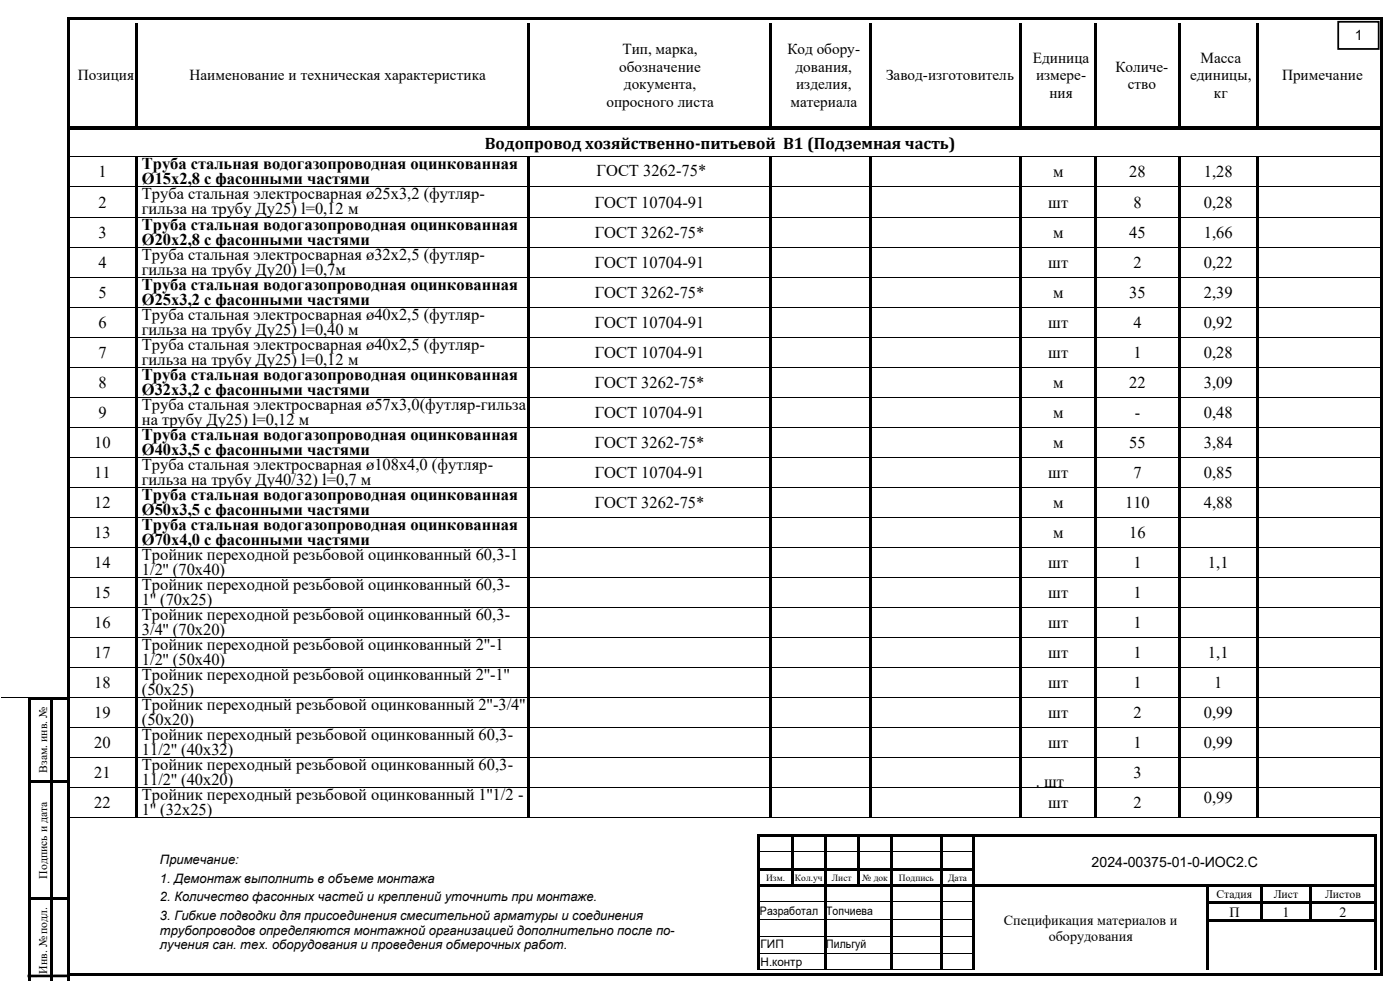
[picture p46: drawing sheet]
<svg xmlns="http://www.w3.org/2000/svg" width="420mm" height="297mm" viewBox="0 0 420 297" stroke-linecap="round" stroke-linejoin="round" font-family="sans-serif">
<defs><g id="words">
<g font-size="5">
<text x="145.4" y="44.7">Водопровод хозяйственно-питьевой В1 (Подземная часть)</text>
<text x="29.5" y="53.1">1</text>
<text x="42.6" y="50.6">Труба стальная водогазопроводная оцинкованная</text>
<text x="179" y="52.8">ГОСТ 3262-75*</text>
<text x="315.9" y="53.1">м</text>
<text x="338.7" y="53.1">28</text>
<text x="361.1" y="53.1">1,28</text>
<text x="42.6" y="55.2">Ø15х2,8 с фасонными частями</text>
<text x="42.6" y="59.6">Труба стальная электросварная ø25х3,2 (футляр-</text>
<text x="29.5" y="62.2">2</text>
<text x="42.6" y="64.2">гильза на трубу Ду25) l=0,12 м</text>
<text x="178.4" y="62.2">ГОСТ 10704-91</text>
<text x="314.5" y="62.2">шт</text>
<text x="340" y="62.2">8</text>
<text x="361.1" y="62.2">0,28</text>
<text x="29.5" y="71.3">3</text>
<text x="42.6" y="68.9">Труба стальная водогазопроводная оцинкованная</text>
<text x="178.4" y="71.3">ГОСТ 3262-75*</text>
<text x="315.9" y="71.3">м</text>
<text x="338.7" y="71.3">45</text>
<text x="361.1" y="71.3">1,66</text>
<text x="42.6" y="73.4">Ø20х2,8 с фасонными частями</text>
<text x="42.6" y="77.9">Труба стальная электросварная ø32х2,5 (футляр-</text>
<text x="29.5" y="80.3">4</text>
<text x="42.6" y="82.4">гильза на трубу Ду20) l=0,7м</text>
<text x="178.4" y="80.3">ГОСТ 10704-91</text>
<text x="314.5" y="80.3">шт</text>
<text x="340" y="80.3">2</text>
<text x="361.1" y="80.3">0,22</text>
<text x="29.5" y="89.3">5</text>
<text x="42.6" y="86.9">Труба стальная водогазопроводная оцинкованная</text>
<text x="178.4" y="89.3">ГОСТ 3262-75*</text>
<text x="315.9" y="89.3">м</text>
<text x="338.7" y="89.3">35</text>
<text x="361.1" y="89.3">2,39</text>
<text x="42.6" y="91.4">Ø25х3,2 с фасонными частями</text>
<text x="42.6" y="95.9">Труба стальная электросварная ø40х2,5 (футляр-</text>
<text x="29.5" y="98.3">6</text>
<text x="42.6" y="100.4">гильза на трубу Ду25) l=0,40 м</text>
<text x="178.4" y="98.3">ГОСТ 10704-91</text>
<text x="314.5" y="98.3">шт</text>
<text x="340" y="98.3">4</text>
<text x="361.1" y="98.3">0,92</text>
<text x="29.5" y="107.3">7</text>
<text x="42.6" y="104.9">Труба стальная электросварная ø40х2,5 (футляр-</text>
<text x="178.4" y="107.3">ГОСТ 10704-91</text>
<text x="314.5" y="107.3">шт</text>
<text x="340" y="107.3">1</text>
<text x="361.1" y="107.3">0,28</text>
<text x="42.6" y="109.4">гильза на трубу Ду25) l=0,12 м</text>
<text x="42.6" y="113.9">Труба стальная водогазопроводная оцинкованная</text>
<text x="29.5" y="116.3">8</text>
<text x="42.6" y="118.4">Ø32х3,2 с фасонными частями</text>
<text x="178.4" y="116.3">ГОСТ 3262-75*</text>
<text x="315.9" y="116.3">м</text>
<text x="338.7" y="116.3">22</text>
<text x="361.1" y="116.3">3,09</text>
<text x="29.5" y="125.3">9</text>
<text x="42.6" y="122.9">Труба стальная электросварная ø57х3,0(футляр-гильза</text>
<text x="178.4" y="125.3">ГОСТ 10704-91</text>
<text x="315.9" y="125.3">м</text>
<text x="340.4" y="125.3">-</text>
<text x="361.1" y="125.3">0,48</text>
<text x="42.6" y="127.4">на трубу Ду25) l=0,12 м</text>
<text x="42.6" y="131.8">Труба стальная водогазопроводная оцинкованная</text>
<text x="28.3" y="134.3">10</text>
<text x="42.6" y="136.4">Ø40х3,5 с фасонными частями</text>
<text x="178.4" y="134.3">ГОСТ 3262-75*</text>
<text x="315.9" y="134.3">м</text>
<text x="338.7" y="134.3">55</text>
<text x="361.1" y="134.3">3,84</text>
<text x="28.3" y="143.3">11</text>
<text x="42.6" y="140.9">Труба стальная электросварная ø108х4,0 (футляр-</text>
<text x="178.4" y="143.3">ГОСТ 10704-91</text>
<text x="314.5" y="143.3">шт</text>
<text x="340" y="143.3">7</text>
<text x="361.1" y="143.3">0,85</text>
<text x="42.6" y="145.4">гильза на трубу Ду40/32) l=0,7 м</text>
<text x="42.6" y="149.8">Труба стальная водогазопроводная оцинкованная</text>
<text x="28.3" y="152.3">12</text>
<text x="42.6" y="154.4">Ø50х3,5 с фасонными частями</text>
<text x="178.4" y="152.3">ГОСТ 3262-75*</text>
<text x="315.9" y="152.3">м</text>
<text x="337.5" y="152.3">110</text>
<text x="361.1" y="152.3">4,88</text>
<text x="28.3" y="161.3">13</text>
<text x="42.6" y="158.9">Труба стальная водогазопроводная оцинкованная</text>
<text x="315.9" y="161.3">м</text>
<text x="338.7" y="161.3">16</text>
<text x="42.6" y="163.4">Ø70х4,0 с фасонными частями</text>
<text x="42.6" y="167.8">Тройник переходной резьбовой оцинкованный 60,3-1</text>
<text x="28.3" y="170.3">14</text>
<text x="42.6" y="172.4">1/2'' (70х40)</text>
<text x="314.5" y="170.3">шт</text>
<text x="340" y="170.3">1</text>
<text x="362.4" y="170.3">1,1</text>
<text x="28.3" y="179.3">15</text>
<text x="42.6" y="176.9">Тройник переходной резьбовой оцинкованный 60,3-</text>
<text x="314.5" y="179.3">шт</text>
<text x="340" y="179.3">1</text>
<text x="42.6" y="181.4">1'' (70х25)</text>
<text x="42.6" y="185.8">Тройник переходной резьбовой оцинкованный 60,3-</text>
<text x="28.3" y="188.3">16</text>
<text x="42.6" y="190.4">3/4'' (70х20)</text>
<text x="314.5" y="188.3">шт</text>
<text x="340" y="188.3">1</text>
<text x="28.3" y="197.3">17</text>
<text x="42.6" y="194.8">Тройник переходной резьбовой оцинкованный 2''-1</text>
<text x="314.5" y="197.3">шт</text>
<text x="340" y="197.3">1</text>
<text x="362.4" y="197.3">1,1</text>
<text x="42.6" y="199.4">1/2'' (50х40)</text>
<text x="42.6" y="203.8">Тройник переходной резьбовой оцинкованный 2''-1''</text>
<text x="28.3" y="206.3">18</text>
<text x="42.6" y="208.4">(50х25)</text>
<text x="314.5" y="206.3">шт</text>
<text x="340" y="206.3">1</text>
<text x="364.2" y="206.3">1</text>
<text x="28.3" y="215.3">19</text>
<text x="42.6" y="212.8">Тройник переходный резьбовой оцинкованный 2''-3/4''</text>
<text x="314.5" y="215.3">шт</text>
<text x="340" y="215.3">2</text>
<text x="361.1" y="215.3">0,99</text>
<text x="42.6" y="217.4">(50х20)</text>
<text x="42.6" y="221.8">Тройник переходный резьбовой оцинкованный 60,3-</text>
<text x="28.3" y="224.3">20</text>
<text x="42.6" y="226.3">11/2'' (40х32)</text>
<text x="314.5" y="224.3">шт</text>
<text x="340" y="224.3">1</text>
<text x="361.1" y="224.3">0,99</text>
<text x="28.3" y="233.3">21</text>
<text x="42.6" y="230.8">Тройник переходный резьбовой оцинкованный 60,3-</text>
<text x="340" y="233.3">3</text>
<text x="42.6" y="235.4">11/2'' (40х20)</text>
<text x="42.6" y="239.8">Тройник переходный резьбовой оцинкованный 1''1/2 -</text>
<text x="180" y="236">шт</text>
<text x="310.8" y="236">. шт</text>
<text x="28.3" y="242.3">22</text>
<text x="42.6" y="244.3">1'' (32х25)</text>
<text x="314.5" y="242.3">шт</text>
<text x="340" y="242.3">2</text>
<text x="361.1" y="240.7">0,99</text>
</g>
<g font-size="4.6">
<text x="186.7" y="16.2">Тип, марка,</text>
<text x="236.2" y="16.2">Код обору-</text>
<text x="185.8" y="21.5">обозначение</text>
<text x="238.7" y="21.5">дования,</text>
<text x="309.8" y="18.8">Единица</text>
<text x="334.6" y="21.5">Количе-</text>
<text x="360.2" y="18.8">Масса</text>
<text x="23.4" y="24.1">Позиция</text>
<text x="56.9" y="24.1">Наименование и техническая характеристика</text>
<text x="187.2" y="26.7">документа,</text>
<text x="238.8" y="26.7">изделия,</text>
<text x="265.8" y="24.1">Завод-изготовитель</text>
<text x="310.8" y="24.1">измере-</text>
<text x="314.8" y="29.3">ния</text>
<text x="338.3" y="26.7">ство</text>
<text x="357" y="24.1">единицы,</text>
<text x="364.2" y="29.3">кг</text>
<text x="384.6" y="24.1">Примечание</text>
<text x="181.9" y="32">опросного листа</text>
<text x="237.1" y="32">материала</text>
</g>
<g font-size="4.2">
<text x="405.3" y="16.9">!С</text>
<text x="406.4" y="12">1</text>
<text x="405" y="21.8">ин</text>
<text x="405.2" y="41.2">ес</text>
<text x="404.5" y="55.8">ош</text>
<text x="404.7" y="65.6">ка,</text>
<text x="327.5" y="259.7">2024-00375-01-0-ИОС2.С</text>
<text x="368.8" y="274.9">П</text>
<text x="384.7" y="274.9">1</text>
<text x="401.9" y="274.9">2</text>
<text x="301.1" y="277.3">Спецификация материалов и</text>
<text x="314.6" y="282.2">оборудования</text>
</g>
<g font-size="3.9">
<text x="48" y="259.1">Примечание:</text>
<text x="48" y="264.6">1. Демонтаж выполнить в объеме монтажа</text>
<text x="48" y="270.1">2. Количество фасонных частей и креплений уточнить при монтаже.</text>
<text x="48" y="275.7">3. Гибкие подводки для присоединения смесительной арматуры и соединения</text>
<text x="48" y="280.1">трубопроводов определяются монтажной организацией дополнительно после по-</text>
<text x="48" y="284.6">лучения сан. тех. оборудования и проведения обмерочных работ.</text>
</g>
<g font-size="3.5">
<text x="14.1" y="231.6" transform="rotate(-90 14.1 231.6)">Взам. инв. №</text>
<text x="14.1" y="263.4" transform="rotate(-90 14.1 263.4)">Подпись и дата</text>
<text x="364.9" y="269.3">Стадия</text>
<text x="382.1" y="269.3">Лист</text>
<text x="397.5" y="269.3">Листов</text>
<text x="228" y="274.2">Разработал</text>
<text x="247.9" y="274.2">Топчиева</text>
<text x="228.2" y="284.2">ГИП</text>
<text x="247.9" y="284.2">Пильгуй</text>
<text x="14.1" y="291.8" transform="rotate(-90 14.1 291.8)">Инв. № подл.</text>
<text x="228.2" y="289.5">Н.контр</text>
</g>
<g font-size="2.8">
<text x="229.9" y="264">Изм.</text>
<text x="238.5" y="264">Кол.уч</text>
<text x="249.6" y="264">Лист</text>
<text x="258.7" y="264">№ док</text>
<text x="269.7" y="264">Подпись</text>
<text x="284.4" y="264">Дата</text>
</g>
</g></defs>
<path d="M.4 208.9h4.2M4.7 208.9h3.7" fill="none" stroke="#000" stroke-width=".3"/>
<g fill="#000">
<path d="M4.6 208.8l.1 .2z" fill-rule="evenodd"/>
<path d="M8.4 208.8h.7v.8h-.7z" fill-rule="evenodd"/>
<path d="M8.4 208.8h.7v.8h-.7z" fill-rule="evenodd"/>
<path d="M9.1 208.8h6v.8h-6z" fill-rule="evenodd"/>
<path d="M15.1 209.6h.7z" fill-rule="evenodd"/>
<path d="M15.1 208.8h.7v.8h-.7z" fill-rule="evenodd"/>
<path d="M15.8 208.8h4.3v.8h-4.3z" fill-rule="evenodd"/>
<path d="M20.1 208.8h.7v.8h-.7z" fill-rule="evenodd"/>
<path d="M20.1 208.8h.7v.8h-.7z" fill-rule="evenodd"/>
<path d="M8.4 209.6h.7v24.2h-.7z" fill-rule="evenodd"/>
<path d="M8.4 233.8h.7v.8h-.7z" fill-rule="evenodd"/>
<path d="M9.1 233.8h6v.8h-6z" fill-rule="evenodd"/>
<path d="M15.1 209.6h.7v24.2h-.7z" fill-rule="evenodd"/>
<path d="M15.1 233.8h.7v.8h-.7z" fill-rule="evenodd"/>
<path d="M15.8 233.8h4.3v.8h-4.3z" fill-rule="evenodd"/>
<path d="M20.1 209.6h.7v24.2h-.7z" fill-rule="evenodd"/>
<path d="M20.1 233.8h.7v.8h-.7z" fill-rule="evenodd"/>
<path d="M8.4 234.6h.7v34.3h-.7z" fill-rule="evenodd"/>
<path d="M8.4 268.9h.7v.8h-.7z" fill-rule="evenodd"/>
<path d="M9.1 268.9h6v.7h-6z" fill-rule="evenodd"/>
<path d="M15.1 234.6h.7v34.3h-.7z" fill-rule="evenodd"/>
<path d="M15.1 268.9h.7v.8h-.7z" fill-rule="evenodd"/>
<path d="M15.8 268.9h4.3v.7h-4.3z" fill-rule="evenodd"/>
<path d="M20.1 234.6h.7v34.3h-.7z" fill-rule="evenodd"/>
<path d="M20.1 268.9h.7v.8h-.7z" fill-rule="evenodd"/>
<path d="M8.4 269.7h.7v24.2h-.7z" fill-rule="evenodd"/>
<path d="M15.1 269.7h.7v24.2h-.7z" fill-rule="evenodd"/>
<path d="M20.1 269.7h.7v24.2h-.7z" fill-rule="evenodd"/>
</g>
<path d="M20.5 292.5h-12.2" fill="none" stroke="#000" stroke-width=".79" stroke-linecap="butt"/>
<path d="M401.5 6.5h12.1v8.2h-12.1z" fill-rule="evenodd" fill="#fff"/>
<path d="M401.5 6.5h12.1v8.2h-12.1z" fill="none" stroke="#000" stroke-width=".53"/>
<path d="M45.3 253h160.8v33.4h-160.8z" fill-rule="evenodd" fill="#fff"/>
<path d="M45.3 253h160.8v33.4h-160.8z" fill="none" stroke="#fff" stroke-width=".3"/>
<g fill="none" stroke="#000" stroke-width=".3">
<path d="M21.1 38.8h19.8M41.1 38.8h117.4M158.7 38.8h72.4M231.2 38.8h29.8M261.2 38.8h44.9M306.3 38.8h22.3M328.8 38.8h24.8M353.8 38.8h23.3M377.2 38.8h36.9M20.9 46.8h19.7M20.9 55.8h19.7M40.8 46.8h117.4"/>
<path d="M41.4 55.8h116.8M158.4 46.8h72.4M159 55.8h71.8M231 46.8h29.7M231.5 55.8h29.2M260.9 46.8h44.9M261.5 55.8h44.3M306 46.8h22.3M306.6 55.8h21.7M328.5 46.8h24.8M329.1 55.8h24.2M353.5 46.8h23.3"/>
<path d="M354.1 55.8h22.7M376.9 46.8h37.2M377.5 55.8h37M20.9 65.1h19.7M20.9 74h19.7M41.4 65.1h116.8M41.4 74h116.8M159 65.1h71.8M159 74h71.8M231.5 65.1h29.2M231.5 74h29.2M261.5 65.1h44.3"/>
<path d="M261.5 74h44.3M306.6 65.1h21.7M306.6 74h21.7M329.1 65.1h24.2M329.1 74h24.2M354.1 65.1h22.7M354.1 74h22.7M377.5 65.1h37M377.5 74h37M20.9 83.1h19.7M20.9 92.1h19.7M41.4 83.1h116.8"/>
<path d="M41.4 92.1h116.8M159 83.1h71.8M159 92.1h71.8M231.5 83.1h29.2M231.5 92.1h29.2M261.5 83.1h44.3M261.5 92.1h44.3M306.6 83.1h21.7M306.6 92.1h21.7M329.1 83.1h24.2M329.1 92.1h24.2M354.1 83.1h22.7"/>
<path d="M354.1 92.1h22.7M377.5 83.1h37M377.5 92.1h37M20.9 101.1h19.7M20.9 110h19.7M20.9 119.1h19.7M41.4 101.1h116.8M41.4 110h116.8M41.4 119.1h116.8M159 101.1h71.8M159 110h71.8M159 119.1h71.8"/>
<path d="M231.5 101.1h29.2M231.5 110h29.2M231.5 119.1h29.2M261.5 101.1h44.3M261.5 110h44.3M261.5 119.1h44.3M306.6 101.1h21.7M306.6 110h21.7M306.6 119.1h21.7M329.1 101.1h24.2M329.1 110h24.2M329.1 119.1h24.2"/>
<path d="M354.1 101.1h22.7M354.1 110h22.7M354.1 119.1h22.7M377.5 101.1h37M377.5 110h37M377.5 119.1h37M20.9 128h19.7M20.9 137.1h19.7M41.4 128h116.8M41.4 137.1h116.8M159 128h71.8M159 137.1h71.8"/>
<path d="M231.5 128h29.2M231.5 137.1h29.2M261.5 128h44.3M261.5 137.1h44.3M306.6 128h21.7M306.6 137.1h21.7M329.1 128h24.2M329.1 137.1h24.2M354.1 128h22.7M354.1 137.1h22.7M377.5 128h37M377.5 137.1h37"/>
<path d="M20.9 146h19.7M20.9 155h19.7M41.4 146h116.8M41.4 155h116.8M159 146h71.8M159 155h71.8M231.5 146h29.2M231.5 155h29.2M261.5 146h44.3M261.5 155h44.3M306.6 146h21.7M306.6 155h21.7"/>
<path d="M329.1 146h24.2M329.1 155h24.2M354.1 146h22.7M354.1 155h22.7M377.5 146h37M377.5 155h37M20.9 164h19.7M20.9 173h19.7M41.4 164h116.8M41.4 173h116.8M159 164h71.8M159 173h71.8"/>
<path d="M231.5 164h29.2M231.5 173h29.2M261.5 164h44.3M261.5 173h44.3M306.6 164h21.7M306.6 173h21.7M329.1 164h24.2M329.1 173h24.2M354.1 164h22.7M354.1 173h22.7M377.5 164h37M377.5 173h37"/>
<path d="M20.9 182h19.7M20.9 191h19.7M41.4 182h116.8M41.4 191h116.8M159 182h71.8M159 191h71.8M231.5 182h29.2M231.5 191h29.2M261.5 182h44.3M261.5 191h44.3M306.6 182h21.7M306.6 191h21.7"/>
<path d="M329.1 182h24.2M329.1 191h24.2M354.1 182h22.7M354.1 191h22.7M377.5 182h37M377.5 191h37M20.9 200h19.7M20.9 209h19.7M20.9 218h19.7M41.4 200h116.8M41.4 209h116.8M41.4 218h116.8"/>
<path d="M159 200h71.8M159 209h71.8M159 218h71.8M231.5 200h29.2M231.5 209h29.2M231.5 218h29.2M261.5 200h44.3M261.5 209h44.3M261.5 218h44.3M306.6 200h21.7M306.6 209h21.7M306.6 218h21.7"/>
<path d="M329.1 200h24.2M329.1 209h24.2M329.1 218h24.2M354.1 200h22.7M354.1 209h22.7M354.1 218h22.7M377.5 200h37M377.5 209h37M377.5 218h37M20.9 227h19.7M20.9 236h19.7M41.4 227h116.8"/>
<path d="M41.4 236h116.8M159 227h71.8M159 236h71.8M231.5 227h29.2M231.5 236h29.2M261.5 227h44.3M261.5 236h44.3M306.6 227h21.7M306.6 236h21.7M329.1 227h24.2M329.1 236h24.2M354.1 227h22.7"/>
<path d="M354.1 236h22.7M377.5 227h37M377.5 236h37M20.2 245h20.4M40.8 245h117.4M158.4 245h72.4M228 255.2h9.3M231 245h29.7M238 255.2h9.2M247.9 255.2h9.3M257.9 255.2h9.1M260.9 245h44.9"/>
<path d="M267.8 255.2h14.2M282.8 255.2h9M293.2 254.5h.1M306 245h22.3M328.5 245h24.8M353.5 245h23.3M376.9 245h37.6M228 270.2h19.2M228 275.6h19.2M247.9 270.2h19.1M247.9 275.6h19.1M267.8 270.2h14.2"/>
<path d="M267.8 275.6h14.2M282.8 270.2h9M282.8 275.6h9M227.3 290.7h19.9M228 280.6h19.2M228 285.6h19.2M247.3 290.7h19.7M247.9 280.6h19.1M247.9 285.6h19.1M267.2 290.7h14.8M267.8 280.6h14.2M267.8 285.6h14.2"/>
<path d="M282.2 290.7h9.6M282.8 280.6h9M282.8 285.6h9"/>
</g>
<g fill="#000">
<path d="M20.2 5.2h.8v.7h-.8z" fill-rule="evenodd"/>
<path d="M20.2 5.2h.8v.7h-.8z" fill-rule="evenodd"/>
<path d="M21 5.2h393.1v.7h-393.1z" fill-rule="evenodd"/>
<path d="M414.1 5.2h.7v.7h-.7z" fill-rule="evenodd"/>
<path d="M414.1 5.2h.7v.7h-.7z" fill-rule="evenodd"/>
<path d="M20.2 6.9h.7v31h-.7z" fill-rule="evenodd"/>
<path d="M20.2 37.9h.7v.8h-.7z" fill-rule="evenodd"/>
<path d="M20.2 37.9h.7v.8h-.7z" fill-rule="evenodd"/>
<path d="M20.2 38.7h.7v.2h-.7z" fill-rule="evenodd"/>
<path d="M20.4 38.7h.2z" fill-rule="evenodd"/>
<path d="M20.9 37.9h.8v.8h-.8z" fill-rule="evenodd"/>
<path d="M20.9 38.7l.2 .2z" fill-rule="evenodd"/>
<path d="M21.7 37.9h18.9v.8h-18.9z" fill-rule="evenodd"/>
<path d="M40.6 6.9h.8v31h-.8z" fill-rule="evenodd"/>
<path d="M40.6 37.9h.8v.8h-.8z" fill-rule="evenodd"/>
<path d="M40.9 38.7h.2z" fill-rule="evenodd"/>
<path d="M40.9 38.7l.2 .2z" fill-rule="evenodd"/>
<path d="M41.4 37.9h.7v.8h-.7z" fill-rule="evenodd"/>
<path d="M42.1 37.9h116.1v.8h-116.1z" fill-rule="evenodd"/>
<path d="M158.2 6.9h.8v31h-.8z" fill-rule="evenodd"/>
<path d="M158.2 37.9h.8v.8h-.8z" fill-rule="evenodd"/>
<path d="M158.5 38.7h.2z" fill-rule="evenodd"/>
<path d="M158.5 38.7l.2 .2z" fill-rule="evenodd"/>
<path d="M159 37.9h.7v.8h-.7z" fill-rule="evenodd"/>
<path d="M159.7 37.9h71.1v.8h-71.1z" fill-rule="evenodd"/>
<path d="M230.8 6.9h.7v31h-.7z" fill-rule="evenodd"/>
<path d="M230.8 37.9h.7v.8h-.7z" fill-rule="evenodd"/>
<path d="M231.1 38.7h.1z" fill-rule="evenodd"/>
<path d="M231.1 38.7l.1 .2z" fill-rule="evenodd"/>
<path d="M231.5 37.9h.8v.8h-.8z" fill-rule="evenodd"/>
<path d="M232.3 37.9h28.4v.8h-28.4z" fill-rule="evenodd"/>
<path d="M260.7 6.9h.8v31h-.8z" fill-rule="evenodd"/>
<path d="M260.7 37.9h.8v.8h-.8z" fill-rule="evenodd"/>
<path d="M261 38.7h.2z" fill-rule="evenodd"/>
<path d="M261 38.7l.2 .2z" fill-rule="evenodd"/>
<path d="M261.5 37.9h.7v.8h-.7z" fill-rule="evenodd"/>
<path d="M262.2 37.9h43.6v.8h-43.6z" fill-rule="evenodd"/>
<path d="M305.9 6.9h.7v31h-.7z" fill-rule="evenodd"/>
<path d="M305.9 37.9h.7v.8h-.7z" fill-rule="evenodd"/>
<path d="M306.1 38.7h.2z" fill-rule="evenodd"/>
<path d="M306.1 38.7l.2 .2z" fill-rule="evenodd"/>
<path d="M306.6 37.9h.8v.8h-.8z" fill-rule="evenodd"/>
<path d="M307.4 37.9h20.9v.8h-20.9z" fill-rule="evenodd"/>
<path d="M328.3 6.9h.8v31h-.8z" fill-rule="evenodd"/>
<path d="M328.3 37.9h.8v.8h-.8z" fill-rule="evenodd"/>
<path d="M328.6 38.7h.2z" fill-rule="evenodd"/>
<path d="M328.6 38.7l.2 .2z" fill-rule="evenodd"/>
<path d="M329.1 37.9h.8v.8h-.8z" fill-rule="evenodd"/>
<path d="M329.9 37.9h23.4v.8h-23.4z" fill-rule="evenodd"/>
<path d="M353.3 6.9h.8v31h-.8z" fill-rule="evenodd"/>
<path d="M353.3 37.9h.8v.8h-.8z" fill-rule="evenodd"/>
<path d="M353.6 38.7h.2z" fill-rule="evenodd"/>
<path d="M353.6 38.7l.2 .2z" fill-rule="evenodd"/>
<path d="M354.1 37.9h.8v.8h-.8z" fill-rule="evenodd"/>
<path d="M354.9 37.9h21.9v.8h-21.9z" fill-rule="evenodd"/>
<path d="M376.8 6.9h.7v31h-.7z" fill-rule="evenodd"/>
<path d="M376.8 37.9h.7v.8h-.7z" fill-rule="evenodd"/>
<path d="M377.1 38.7h.1z" fill-rule="evenodd"/>
<path d="M377.1 38.7l.1 .2z" fill-rule="evenodd"/>
<path d="M377.5 37.9h.8v.8h-.8z" fill-rule="evenodd"/>
<path d="M378.3 37.9h36.2v.8h-36.2z" fill-rule="evenodd"/>
<path d="M414.1 38.7l.2 .2z" fill-rule="evenodd"/>
<path d="M414.3 38.7h.6v.2h-.6z" fill-rule="evenodd"/>
<path d="M20.2 38.9h.7v7.8h-.7z" fill-rule="evenodd"/>
<path d="M20.2 46.7h.7v.2h-.7z" fill-rule="evenodd"/>
<path d="M20.2 46.9h.7v8.8h-.7z" fill-rule="evenodd"/>
<path d="M20.2 55.7h.7v.2h-.7z" fill-rule="evenodd"/>
<path d="M40.6 46.7l.2 .2z" fill-rule="evenodd"/>
<path d="M40.6 46.9h.8v8.8h-.8z" fill-rule="evenodd"/>
<path d="M40.6 55.7h.8v.2h-.8z" fill-rule="evenodd"/>
<path d="M158.2 46.7l.2 .2z" fill-rule="evenodd"/>
<path d="M158.2 46.9h.8v8.8h-.8z" fill-rule="evenodd"/>
<path d="M158.2 55.7h.8v.2h-.8z" fill-rule="evenodd"/>
<path d="M230.8 46.7l.2 .2z" fill-rule="evenodd"/>
<path d="M230.8 46.9h.7v8.8h-.7z" fill-rule="evenodd"/>
<path d="M230.8 55.7h.7v.2h-.7z" fill-rule="evenodd"/>
<path d="M260.7 46.7l.2 .2z" fill-rule="evenodd"/>
<path d="M260.7 46.9h.8v8.8h-.8z" fill-rule="evenodd"/>
<path d="M260.7 55.7h.8v.2h-.8z" fill-rule="evenodd"/>
<path d="M305.9 46.7l.1 .2z" fill-rule="evenodd"/>
<path d="M305.9 46.9h.7v8.8h-.7z" fill-rule="evenodd"/>
<path d="M305.9 55.7h.7v.2h-.7z" fill-rule="evenodd"/>
<path d="M328.3 46.7l.2 .2z" fill-rule="evenodd"/>
<path d="M328.3 46.9h.8v8.8h-.8z" fill-rule="evenodd"/>
<path d="M328.3 55.7h.8v.2h-.8z" fill-rule="evenodd"/>
<path d="M353.3 46.7l.2 .2z" fill-rule="evenodd"/>
<path d="M353.3 46.9h.8v8.8h-.8z" fill-rule="evenodd"/>
<path d="M353.3 55.7h.8v.2h-.8z" fill-rule="evenodd"/>
<path d="M376.8 46.7l.1 .2z" fill-rule="evenodd"/>
<path d="M376.8 46.9h.7v8.8h-.7z" fill-rule="evenodd"/>
<path d="M376.8 55.7h.7v.2h-.7z" fill-rule="evenodd"/>
<path d="M414.1 38.9h.8v7.8h-.8z" fill-rule="evenodd"/>
<path d="M414.1 46.7l.2 .2z" fill-rule="evenodd"/>
<path d="M414.3 46.7h.6v.2h-.6z" fill-rule="evenodd"/>
<path d="M20.2 55.9h.7v9.1h-.7z" fill-rule="evenodd"/>
<path d="M20.2 65h.7v.2h-.7z" fill-rule="evenodd"/>
<path d="M20.2 65.2h.7v8.8h-.7z" fill-rule="evenodd"/>
<path d="M20.2 74h.7v.1h-.7z" fill-rule="evenodd"/>
<path d="M40.6 55.9h.8v9.1h-.8z" fill-rule="evenodd"/>
<path d="M40.6 65h.8v.2h-.8z" fill-rule="evenodd"/>
<path d="M40.6 65.2h.8v8.8h-.8z" fill-rule="evenodd"/>
<path d="M40.6 74h.8v.1h-.8z" fill-rule="evenodd"/>
<path d="M158.2 55.9h.8v9.1h-.8z" fill-rule="evenodd"/>
<path d="M158.2 65h.8v.2h-.8z" fill-rule="evenodd"/>
<path d="M158.2 65.2h.8v8.8h-.8z" fill-rule="evenodd"/>
<path d="M158.2 74h.8v.1h-.8z" fill-rule="evenodd"/>
<path d="M230.8 55.9h.7v9.1h-.7z" fill-rule="evenodd"/>
<path d="M230.8 65h.7v.2h-.7z" fill-rule="evenodd"/>
<path d="M230.8 65.2h.7v8.8h-.7z" fill-rule="evenodd"/>
<path d="M230.8 74h.7v.1h-.7z" fill-rule="evenodd"/>
<path d="M260.7 55.9h.8v9.1h-.8z" fill-rule="evenodd"/>
<path d="M260.7 65h.8v.2h-.8z" fill-rule="evenodd"/>
<path d="M260.7 65.2h.8v8.8h-.8z" fill-rule="evenodd"/>
<path d="M260.7 74h.8v.1h-.8z" fill-rule="evenodd"/>
<path d="M305.9 55.9h.7v9.1h-.7z" fill-rule="evenodd"/>
<path d="M305.9 65h.7v.2h-.7z" fill-rule="evenodd"/>
<path d="M305.9 65.2h.7v8.8h-.7z" fill-rule="evenodd"/>
<path d="M305.9 74h.7v.1h-.7z" fill-rule="evenodd"/>
<path d="M328.3 55.9h.8v9.1h-.8z" fill-rule="evenodd"/>
<path d="M328.3 65h.8v.2h-.8z" fill-rule="evenodd"/>
<path d="M328.3 65.2h.8v8.8h-.8z" fill-rule="evenodd"/>
<path d="M328.3 74h.8v.1h-.8z" fill-rule="evenodd"/>
<path d="M353.3 55.9h.8v9.1h-.8z" fill-rule="evenodd"/>
<path d="M353.3 65h.8v.2h-.8z" fill-rule="evenodd"/>
<path d="M353.3 65.2h.8v8.8h-.8z" fill-rule="evenodd"/>
<path d="M353.3 74h.8v.1h-.8z" fill-rule="evenodd"/>
<path d="M376.8 55.9h.7v9.1h-.7z" fill-rule="evenodd"/>
<path d="M376.8 65h.7v.2h-.7z" fill-rule="evenodd"/>
<path d="M376.8 65.2h.7v8.8h-.7z" fill-rule="evenodd"/>
<path d="M376.8 74h.7v.1h-.7z" fill-rule="evenodd"/>
<path d="M20.2 74.1h.7v8.9h-.7z" fill-rule="evenodd"/>
<path d="M20.2 83h.7v.1h-.7z" fill-rule="evenodd"/>
<path d="M20.2 83.2h.7v8.8h-.7z" fill-rule="evenodd"/>
<path d="M20.2 92h.7v.1h-.7z" fill-rule="evenodd"/>
<path d="M40.6 74.1h.8v8.9h-.8z" fill-rule="evenodd"/>
<path d="M40.6 83h.8v.1h-.8z" fill-rule="evenodd"/>
<path d="M40.6 83.2h.8v8.8h-.8z" fill-rule="evenodd"/>
<path d="M40.6 92h.8v.1h-.8z" fill-rule="evenodd"/>
<path d="M158.2 74.1h.8v8.9h-.8z" fill-rule="evenodd"/>
<path d="M158.2 83h.8v.1h-.8z" fill-rule="evenodd"/>
<path d="M158.2 83.2h.8v8.8h-.8z" fill-rule="evenodd"/>
<path d="M158.2 92h.8v.1h-.8z" fill-rule="evenodd"/>
<path d="M230.8 74.1h.7v8.9h-.7z" fill-rule="evenodd"/>
<path d="M230.8 83h.7v.1h-.7z" fill-rule="evenodd"/>
<path d="M230.8 83.2h.7v8.8h-.7z" fill-rule="evenodd"/>
<path d="M230.8 92h.7v.1h-.7z" fill-rule="evenodd"/>
<path d="M260.7 74.1h.8v8.9h-.8z" fill-rule="evenodd"/>
<path d="M260.7 83h.8v.1h-.8z" fill-rule="evenodd"/>
<path d="M260.7 83.2h.8v8.8h-.8z" fill-rule="evenodd"/>
<path d="M260.7 92h.8v.1h-.8z" fill-rule="evenodd"/>
<path d="M305.9 74.1h.7v8.9h-.7z" fill-rule="evenodd"/>
<path d="M305.9 83h.7v.1h-.7z" fill-rule="evenodd"/>
<path d="M305.9 83.2h.7v8.8h-.7z" fill-rule="evenodd"/>
<path d="M305.9 92h.7v.1h-.7z" fill-rule="evenodd"/>
<path d="M328.3 74.1h.8v8.9h-.8z" fill-rule="evenodd"/>
<path d="M328.3 83h.8v.1h-.8z" fill-rule="evenodd"/>
<path d="M328.3 83.2h.8v8.8h-.8z" fill-rule="evenodd"/>
<path d="M328.3 92h.8v.1h-.8z" fill-rule="evenodd"/>
<path d="M353.3 74.1h.8v8.9h-.8z" fill-rule="evenodd"/>
<path d="M353.3 83h.8v.1h-.8z" fill-rule="evenodd"/>
<path d="M353.3 83.2h.8v8.8h-.8z" fill-rule="evenodd"/>
<path d="M353.3 92h.8v.1h-.8z" fill-rule="evenodd"/>
<path d="M376.8 74.1h.7v8.9h-.7z" fill-rule="evenodd"/>
<path d="M376.8 83h.7v.1h-.7z" fill-rule="evenodd"/>
<path d="M376.8 83.2h.7v8.8h-.7z" fill-rule="evenodd"/>
<path d="M376.8 92h.7v.1h-.7z" fill-rule="evenodd"/>
<path d="M20.2 92.1h.7v8.9h-.7z" fill-rule="evenodd"/>
<path d="M20.2 101h.7v.2h-.7z" fill-rule="evenodd"/>
<path d="M20.2 101.2h.7v8.8h-.7z" fill-rule="evenodd"/>
<path d="M20.2 110h.7v.1h-.7z" fill-rule="evenodd"/>
<path d="M20.2 110.1h.7v8.9h-.7z" fill-rule="evenodd"/>
<path d="M20.2 119h.7v.1h-.7z" fill-rule="evenodd"/>
<path d="M40.6 92.1h.8v8.9h-.8z" fill-rule="evenodd"/>
<path d="M40.6 101h.8v.2h-.8z" fill-rule="evenodd"/>
<path d="M40.6 101.2h.8v8.8h-.8z" fill-rule="evenodd"/>
<path d="M40.6 110h.8v.1h-.8z" fill-rule="evenodd"/>
<path d="M40.6 110.1h.8v8.9h-.8z" fill-rule="evenodd"/>
<path d="M40.6 119h.8v.1h-.8z" fill-rule="evenodd"/>
<path d="M158.2 92.1h.8v8.9h-.8z" fill-rule="evenodd"/>
<path d="M158.2 101h.8v.2h-.8z" fill-rule="evenodd"/>
<path d="M158.2 101.2h.8v8.8h-.8z" fill-rule="evenodd"/>
<path d="M158.2 110h.8v.1h-.8z" fill-rule="evenodd"/>
<path d="M158.2 110.1h.8v8.9h-.8z" fill-rule="evenodd"/>
<path d="M158.2 119h.8v.1h-.8z" fill-rule="evenodd"/>
<path d="M230.8 92.1h.7v8.9h-.7z" fill-rule="evenodd"/>
<path d="M230.8 101h.7v.2h-.7z" fill-rule="evenodd"/>
<path d="M230.8 101.2h.7v8.8h-.7z" fill-rule="evenodd"/>
<path d="M230.8 110h.7v.1h-.7z" fill-rule="evenodd"/>
<path d="M230.8 110.1h.7v8.9h-.7z" fill-rule="evenodd"/>
<path d="M230.8 119h.7v.1h-.7z" fill-rule="evenodd"/>
<path d="M260.7 92.1h.8v8.9h-.8z" fill-rule="evenodd"/>
<path d="M260.7 101h.8v.2h-.8z" fill-rule="evenodd"/>
<path d="M260.7 101.2h.8v8.8h-.8z" fill-rule="evenodd"/>
<path d="M260.7 110h.8v.1h-.8z" fill-rule="evenodd"/>
<path d="M260.7 110.1h.8v8.9h-.8z" fill-rule="evenodd"/>
<path d="M260.7 119h.8v.1h-.8z" fill-rule="evenodd"/>
<path d="M305.9 92.1h.7v8.9h-.7z" fill-rule="evenodd"/>
<path d="M305.9 101h.7v.2h-.7z" fill-rule="evenodd"/>
<path d="M305.9 101.2h.7v8.8h-.7z" fill-rule="evenodd"/>
<path d="M305.9 110h.7v.1h-.7z" fill-rule="evenodd"/>
<path d="M305.9 110.1h.7v8.9h-.7z" fill-rule="evenodd"/>
<path d="M305.9 119h.7v.1h-.7z" fill-rule="evenodd"/>
<path d="M328.3 92.1h.8v8.9h-.8z" fill-rule="evenodd"/>
<path d="M328.3 101h.8v.2h-.8z" fill-rule="evenodd"/>
<path d="M328.3 101.2h.8v8.8h-.8z" fill-rule="evenodd"/>
<path d="M328.3 110h.8v.1h-.8z" fill-rule="evenodd"/>
<path d="M328.3 110.1h.8v8.9h-.8z" fill-rule="evenodd"/>
<path d="M328.3 119h.8v.1h-.8z" fill-rule="evenodd"/>
<path d="M353.3 92.1h.8v8.9h-.8z" fill-rule="evenodd"/>
<path d="M353.3 101h.8v.2h-.8z" fill-rule="evenodd"/>
<path d="M353.3 101.2h.8v8.8h-.8z" fill-rule="evenodd"/>
<path d="M353.3 110h.8v.1h-.8z" fill-rule="evenodd"/>
<path d="M353.3 110.1h.8v8.9h-.8z" fill-rule="evenodd"/>
<path d="M353.3 119h.8v.1h-.8z" fill-rule="evenodd"/>
<path d="M376.8 92.1h.7v8.9h-.7z" fill-rule="evenodd"/>
<path d="M376.8 101h.7v.2h-.7z" fill-rule="evenodd"/>
<path d="M376.8 101.2h.7v8.8h-.7z" fill-rule="evenodd"/>
<path d="M376.8 110h.7v.1h-.7z" fill-rule="evenodd"/>
<path d="M376.8 110.1h.7v8.9h-.7z" fill-rule="evenodd"/>
<path d="M376.8 119h.7v.1h-.7z" fill-rule="evenodd"/>
<path d="M20.2 119.1h.7v8.8h-.7z" fill-rule="evenodd"/>
<path d="M20.2 127.9h.7v.2h-.7z" fill-rule="evenodd"/>
<path d="M20.2 128.1h.7v8.9h-.7z" fill-rule="evenodd"/>
<path d="M20.2 137h.7v.1h-.7z" fill-rule="evenodd"/>
<path d="M40.6 119.1h.8v8.8h-.8z" fill-rule="evenodd"/>
<path d="M40.6 127.9h.8v.2h-.8z" fill-rule="evenodd"/>
<path d="M40.6 128.1h.8v8.9h-.8z" fill-rule="evenodd"/>
<path d="M40.6 137h.8v.1h-.8z" fill-rule="evenodd"/>
<path d="M158.2 119.1h.8v8.8h-.8z" fill-rule="evenodd"/>
<path d="M158.2 127.9h.8v.2h-.8z" fill-rule="evenodd"/>
<path d="M158.2 128.1h.8v8.9h-.8z" fill-rule="evenodd"/>
<path d="M158.2 137h.8v.1h-.8z" fill-rule="evenodd"/>
<path d="M230.8 119.1h.7v8.8h-.7z" fill-rule="evenodd"/>
<path d="M230.8 127.9h.7v.2h-.7z" fill-rule="evenodd"/>
<path d="M230.8 128.1h.7v8.9h-.7z" fill-rule="evenodd"/>
<path d="M230.8 137h.7v.1h-.7z" fill-rule="evenodd"/>
<path d="M260.7 119.1h.8v8.8h-.8z" fill-rule="evenodd"/>
<path d="M260.7 127.9h.8v.2h-.8z" fill-rule="evenodd"/>
<path d="M260.7 128.1h.8v8.9h-.8z" fill-rule="evenodd"/>
<path d="M260.7 137h.8v.1h-.8z" fill-rule="evenodd"/>
<path d="M305.9 119.1h.7v8.8h-.7z" fill-rule="evenodd"/>
<path d="M305.9 127.9h.7v.2h-.7z" fill-rule="evenodd"/>
<path d="M305.9 128.1h.7v8.9h-.7z" fill-rule="evenodd"/>
<path d="M305.9 137h.7v.1h-.7z" fill-rule="evenodd"/>
<path d="M328.3 119.1h.8v8.8h-.8z" fill-rule="evenodd"/>
<path d="M328.3 127.9h.8v.2h-.8z" fill-rule="evenodd"/>
<path d="M328.3 128.1h.8v8.9h-.8z" fill-rule="evenodd"/>
<path d="M328.3 137h.8v.1h-.8z" fill-rule="evenodd"/>
<path d="M353.3 119.1h.8v8.8h-.8z" fill-rule="evenodd"/>
<path d="M353.3 127.9h.8v.2h-.8z" fill-rule="evenodd"/>
<path d="M353.3 128.1h.8v8.9h-.8z" fill-rule="evenodd"/>
<path d="M353.3 137h.8v.1h-.8z" fill-rule="evenodd"/>
<path d="M376.8 119.1h.7v8.8h-.7z" fill-rule="evenodd"/>
<path d="M376.8 127.9h.7v.2h-.7z" fill-rule="evenodd"/>
<path d="M376.8 128.1h.7v8.9h-.7z" fill-rule="evenodd"/>
<path d="M376.8 137h.7v.1h-.7z" fill-rule="evenodd"/>
<path d="M20.2 137.1h.7v8.8h-.7z" fill-rule="evenodd"/>
<path d="M20.2 145.9h.7v.2h-.7z" fill-rule="evenodd"/>
<path d="M20.2 146.1h.7v8.9h-.7z" fill-rule="evenodd"/>
<path d="M20.2 155h.7v.1h-.7z" fill-rule="evenodd"/>
<path d="M40.6 137.1h.8v8.8h-.8z" fill-rule="evenodd"/>
<path d="M40.6 145.9h.8v.2h-.8z" fill-rule="evenodd"/>
<path d="M40.6 146.1h.8v8.9h-.8z" fill-rule="evenodd"/>
<path d="M40.6 155h.8v.1h-.8z" fill-rule="evenodd"/>
<path d="M158.2 137.1h.8v8.8h-.8z" fill-rule="evenodd"/>
<path d="M158.2 145.9h.8v.2h-.8z" fill-rule="evenodd"/>
<path d="M158.2 146.1h.8v8.9h-.8z" fill-rule="evenodd"/>
<path d="M158.2 155h.8v.1h-.8z" fill-rule="evenodd"/>
<path d="M230.8 137.1h.7v8.8h-.7z" fill-rule="evenodd"/>
<path d="M230.8 145.9h.7v.2h-.7z" fill-rule="evenodd"/>
<path d="M230.8 146.1h.7v8.9h-.7z" fill-rule="evenodd"/>
<path d="M230.8 155h.7v.1h-.7z" fill-rule="evenodd"/>
<path d="M260.7 137.1h.8v8.8h-.8z" fill-rule="evenodd"/>
<path d="M260.7 145.9h.8v.2h-.8z" fill-rule="evenodd"/>
<path d="M260.7 146.1h.8v8.9h-.8z" fill-rule="evenodd"/>
<path d="M260.7 155h.8v.1h-.8z" fill-rule="evenodd"/>
<path d="M305.9 137.1h.7v8.8h-.7z" fill-rule="evenodd"/>
<path d="M305.9 145.9h.7v.2h-.7z" fill-rule="evenodd"/>
<path d="M305.9 146.1h.7v8.9h-.7z" fill-rule="evenodd"/>
<path d="M305.9 155h.7v.1h-.7z" fill-rule="evenodd"/>
<path d="M328.3 137.1h.8v8.8h-.8z" fill-rule="evenodd"/>
<path d="M328.3 145.9h.8v.2h-.8z" fill-rule="evenodd"/>
<path d="M328.3 146.1h.8v8.9h-.8z" fill-rule="evenodd"/>
<path d="M328.3 155h.8v.1h-.8z" fill-rule="evenodd"/>
<path d="M353.3 137.1h.8v8.8h-.8z" fill-rule="evenodd"/>
<path d="M353.3 145.9h.8v.2h-.8z" fill-rule="evenodd"/>
<path d="M353.3 146.1h.8v8.9h-.8z" fill-rule="evenodd"/>
<path d="M353.3 155h.8v.1h-.8z" fill-rule="evenodd"/>
<path d="M376.8 137.1h.7v8.8h-.7z" fill-rule="evenodd"/>
<path d="M376.8 145.9h.7v.2h-.7z" fill-rule="evenodd"/>
<path d="M376.8 146.1h.7v8.9h-.7z" fill-rule="evenodd"/>
<path d="M376.8 155h.7v.1h-.7z" fill-rule="evenodd"/>
<path d="M20.2 155.1h.7v8.8h-.7z" fill-rule="evenodd"/>
<path d="M20.2 163.9h.7v.2h-.7z" fill-rule="evenodd"/>
<path d="M20.2 164.1h.7v8.9h-.7z" fill-rule="evenodd"/>
<path d="M20.2 173h.7v.1h-.7z" fill-rule="evenodd"/>
<path d="M40.6 155.1h.8v8.8h-.8z" fill-rule="evenodd"/>
<path d="M40.6 163.9h.8v.2h-.8z" fill-rule="evenodd"/>
<path d="M40.6 164.1h.8v8.9h-.8z" fill-rule="evenodd"/>
<path d="M40.6 173h.8v.1h-.8z" fill-rule="evenodd"/>
<path d="M158.2 155.1h.8v8.8h-.8z" fill-rule="evenodd"/>
<path d="M158.2 163.9h.8v.2h-.8z" fill-rule="evenodd"/>
<path d="M158.2 164.1h.8v8.9h-.8z" fill-rule="evenodd"/>
<path d="M158.2 173h.8v.1h-.8z" fill-rule="evenodd"/>
<path d="M230.8 155.1h.7v8.8h-.7z" fill-rule="evenodd"/>
<path d="M230.8 163.9h.7v.2h-.7z" fill-rule="evenodd"/>
<path d="M230.8 164.1h.7v8.9h-.7z" fill-rule="evenodd"/>
<path d="M230.8 173h.7v.1h-.7z" fill-rule="evenodd"/>
<path d="M260.7 155.1h.8v8.8h-.8z" fill-rule="evenodd"/>
<path d="M260.7 163.9h.8v.2h-.8z" fill-rule="evenodd"/>
<path d="M260.7 164.1h.8v8.9h-.8z" fill-rule="evenodd"/>
<path d="M260.7 173h.8v.1h-.8z" fill-rule="evenodd"/>
<path d="M305.9 155.1h.7v8.8h-.7z" fill-rule="evenodd"/>
<path d="M305.9 163.9h.7v.2h-.7z" fill-rule="evenodd"/>
<path d="M305.9 164.1h.7v8.9h-.7z" fill-rule="evenodd"/>
<path d="M305.9 173h.7v.1h-.7z" fill-rule="evenodd"/>
<path d="M328.3 155.1h.8v8.8h-.8z" fill-rule="evenodd"/>
<path d="M328.3 163.9h.8v.2h-.8z" fill-rule="evenodd"/>
<path d="M328.3 164.1h.8v8.9h-.8z" fill-rule="evenodd"/>
<path d="M328.3 173h.8v.1h-.8z" fill-rule="evenodd"/>
<path d="M353.3 155.1h.8v8.8h-.8z" fill-rule="evenodd"/>
<path d="M353.3 163.9h.8v.2h-.8z" fill-rule="evenodd"/>
<path d="M353.3 164.1h.8v8.9h-.8z" fill-rule="evenodd"/>
<path d="M353.3 173h.8v.1h-.8z" fill-rule="evenodd"/>
<path d="M376.8 155.1h.7v8.8h-.7z" fill-rule="evenodd"/>
<path d="M376.8 163.9h.7v.2h-.7z" fill-rule="evenodd"/>
<path d="M376.8 164.1h.7v8.9h-.7z" fill-rule="evenodd"/>
<path d="M376.8 173h.7v.1h-.7z" fill-rule="evenodd"/>
<path d="M20.2 173.1h.7v8.8h-.7z" fill-rule="evenodd"/>
<path d="M20.2 181.9h.7v.2h-.7z" fill-rule="evenodd"/>
<path d="M20.2 182.1h.7v8.8h-.7z" fill-rule="evenodd"/>
<path d="M20.2 190.9h.7v.2h-.7z" fill-rule="evenodd"/>
<path d="M20.2 191.1h.7v8.8h-.7z" fill-rule="evenodd"/>
<path d="M40.6 173.1h.8v8.8h-.8z" fill-rule="evenodd"/>
<path d="M40.6 181.9h.8v.2h-.8z" fill-rule="evenodd"/>
<path d="M40.6 182.1h.8v8.8h-.8z" fill-rule="evenodd"/>
<path d="M40.6 190.9h.8v.2h-.8z" fill-rule="evenodd"/>
<path d="M40.6 191.1h.8v8.8h-.8z" fill-rule="evenodd"/>
<path d="M158.2 173.1h.8v8.8h-.8z" fill-rule="evenodd"/>
<path d="M158.2 181.9h.8v.2h-.8z" fill-rule="evenodd"/>
<path d="M158.2 182.1h.8v8.8h-.8z" fill-rule="evenodd"/>
<path d="M158.2 190.9h.8v.2h-.8z" fill-rule="evenodd"/>
<path d="M158.2 191.1h.8v8.8h-.8z" fill-rule="evenodd"/>
<path d="M230.8 173.1h.7v8.8h-.7z" fill-rule="evenodd"/>
<path d="M230.8 181.9h.7v.2h-.7z" fill-rule="evenodd"/>
<path d="M230.8 182.1h.7v8.8h-.7z" fill-rule="evenodd"/>
<path d="M230.8 190.9h.7v.2h-.7z" fill-rule="evenodd"/>
<path d="M230.8 191.1h.7v8.8h-.7z" fill-rule="evenodd"/>
<path d="M260.7 173.1h.8v8.8h-.8z" fill-rule="evenodd"/>
<path d="M260.7 181.9h.8v.2h-.8z" fill-rule="evenodd"/>
<path d="M260.7 182.1h.8v8.8h-.8z" fill-rule="evenodd"/>
<path d="M260.7 190.9h.8v.2h-.8z" fill-rule="evenodd"/>
<path d="M260.7 191.1h.8v8.8h-.8z" fill-rule="evenodd"/>
<path d="M305.9 173.1h.7v8.8h-.7z" fill-rule="evenodd"/>
<path d="M305.9 181.9h.7v.2h-.7z" fill-rule="evenodd"/>
<path d="M305.9 182.1h.7v8.8h-.7z" fill-rule="evenodd"/>
<path d="M305.9 190.9h.7v.2h-.7z" fill-rule="evenodd"/>
<path d="M305.9 191.1h.7v8.8h-.7z" fill-rule="evenodd"/>
<path d="M328.3 173.1h.8v8.8h-.8z" fill-rule="evenodd"/>
<path d="M328.3 181.9h.8v.2h-.8z" fill-rule="evenodd"/>
<path d="M328.3 182.1h.8v8.8h-.8z" fill-rule="evenodd"/>
<path d="M328.3 190.9h.8v.2h-.8z" fill-rule="evenodd"/>
<path d="M328.3 191.1h.8v8.8h-.8z" fill-rule="evenodd"/>
<path d="M353.3 173.1h.8v8.8h-.8z" fill-rule="evenodd"/>
<path d="M353.3 181.9h.8v.2h-.8z" fill-rule="evenodd"/>
<path d="M353.3 182.1h.8v8.8h-.8z" fill-rule="evenodd"/>
<path d="M353.3 190.9h.8v.2h-.8z" fill-rule="evenodd"/>
<path d="M353.3 191.1h.8v8.8h-.8z" fill-rule="evenodd"/>
<path d="M376.8 173.1h.7v8.8h-.7z" fill-rule="evenodd"/>
<path d="M376.8 181.9h.7v.2h-.7z" fill-rule="evenodd"/>
<path d="M376.8 182.1h.7v8.8h-.7z" fill-rule="evenodd"/>
<path d="M376.8 190.9h.7v.2h-.7z" fill-rule="evenodd"/>
<path d="M376.8 191.1h.7v8.8h-.7z" fill-rule="evenodd"/>
<path d="M20.2 199.9h.7v.2h-.7z" fill-rule="evenodd"/>
<path d="M20.2 200.1h.7v8.9h-.7z" fill-rule="evenodd"/>
<path d="M20.2 209h.7v.1h-.7z" fill-rule="evenodd"/>
<path d="M20.2 209.1h.7v8.8h-.7z" fill-rule="evenodd"/>
<path d="M20.2 217.9h.7v.2h-.7z" fill-rule="evenodd"/>
<path d="M40.6 199.9h.8v.2h-.8z" fill-rule="evenodd"/>
<path d="M40.6 200.1h.8v8.9h-.8z" fill-rule="evenodd"/>
<path d="M40.6 209h.8v.1h-.8z" fill-rule="evenodd"/>
<path d="M40.6 209.1h.8v8.8h-.8z" fill-rule="evenodd"/>
<path d="M40.6 217.9h.8v.2h-.8z" fill-rule="evenodd"/>
<path d="M158.2 199.9h.8v.2h-.8z" fill-rule="evenodd"/>
<path d="M158.2 200.1h.8v8.9h-.8z" fill-rule="evenodd"/>
<path d="M158.2 209h.8v.1h-.8z" fill-rule="evenodd"/>
<path d="M158.2 209.1h.8v8.8h-.8z" fill-rule="evenodd"/>
<path d="M158.2 217.9h.8v.2h-.8z" fill-rule="evenodd"/>
<path d="M230.8 199.9h.7v.2h-.7z" fill-rule="evenodd"/>
<path d="M230.8 200.1h.7v8.9h-.7z" fill-rule="evenodd"/>
<path d="M230.8 209h.7v.1h-.7z" fill-rule="evenodd"/>
<path d="M230.8 209.1h.7v8.8h-.7z" fill-rule="evenodd"/>
<path d="M230.8 217.9h.7v.2h-.7z" fill-rule="evenodd"/>
<path d="M260.7 199.9h.8v.2h-.8z" fill-rule="evenodd"/>
<path d="M260.7 200.1h.8v8.9h-.8z" fill-rule="evenodd"/>
<path d="M260.7 209h.8v.1h-.8z" fill-rule="evenodd"/>
<path d="M260.7 209.1h.8v8.8h-.8z" fill-rule="evenodd"/>
<path d="M260.7 217.9h.8v.2h-.8z" fill-rule="evenodd"/>
<path d="M305.9 199.9h.7v.2h-.7z" fill-rule="evenodd"/>
<path d="M305.9 200.1h.7v8.9h-.7z" fill-rule="evenodd"/>
<path d="M305.9 209h.7v.1h-.7z" fill-rule="evenodd"/>
<path d="M305.9 209.1h.7v8.8h-.7z" fill-rule="evenodd"/>
<path d="M305.9 217.9h.7v.2h-.7z" fill-rule="evenodd"/>
<path d="M328.3 199.9h.8v.2h-.8z" fill-rule="evenodd"/>
<path d="M328.3 200.1h.8v8.9h-.8z" fill-rule="evenodd"/>
<path d="M328.3 209h.8v.1h-.8z" fill-rule="evenodd"/>
<path d="M328.3 209.1h.8v8.8h-.8z" fill-rule="evenodd"/>
<path d="M328.3 217.9h.8v.2h-.8z" fill-rule="evenodd"/>
<path d="M353.3 199.9h.8v.2h-.8z" fill-rule="evenodd"/>
<path d="M353.3 200.1h.8v8.9h-.8z" fill-rule="evenodd"/>
<path d="M353.3 209h.8v.1h-.8z" fill-rule="evenodd"/>
<path d="M353.3 209.1h.8v8.8h-.8z" fill-rule="evenodd"/>
<path d="M353.3 217.9h.8v.2h-.8z" fill-rule="evenodd"/>
<path d="M376.8 199.9h.7v.2h-.7z" fill-rule="evenodd"/>
<path d="M376.8 200.1h.7v8.9h-.7z" fill-rule="evenodd"/>
<path d="M376.8 209h.7v.1h-.7z" fill-rule="evenodd"/>
<path d="M376.8 209.1h.7v8.8h-.7z" fill-rule="evenodd"/>
<path d="M376.8 217.9h.7v.2h-.7z" fill-rule="evenodd"/>
<path d="M20.2 218.1h.7v8.8h-.7z" fill-rule="evenodd"/>
<path d="M20.2 226.9h.7v.2h-.7z" fill-rule="evenodd"/>
<path d="M20.2 227.1h.7v8.8h-.7z" fill-rule="evenodd"/>
<path d="M20.2 235.9h.7v.2h-.7z" fill-rule="evenodd"/>
<path d="M40.6 218.1h.8v8.8h-.8z" fill-rule="evenodd"/>
<path d="M40.6 226.9h.8v.2h-.8z" fill-rule="evenodd"/>
<path d="M40.6 227.1h.8v8.8h-.8z" fill-rule="evenodd"/>
<path d="M40.6 235.9h.8v.2h-.8z" fill-rule="evenodd"/>
<path d="M158.2 218.1h.8v8.8h-.8z" fill-rule="evenodd"/>
<path d="M158.2 226.9h.8v.2h-.8z" fill-rule="evenodd"/>
<path d="M158.2 227.1h.8v8.8h-.8z" fill-rule="evenodd"/>
<path d="M158.2 235.9h.8v.2h-.8z" fill-rule="evenodd"/>
<path d="M230.8 218.1h.7v8.8h-.7z" fill-rule="evenodd"/>
<path d="M230.8 226.9h.7v.2h-.7z" fill-rule="evenodd"/>
<path d="M230.8 227.1h.7v8.8h-.7z" fill-rule="evenodd"/>
<path d="M230.8 235.9h.7v.2h-.7z" fill-rule="evenodd"/>
<path d="M260.7 218.1h.8v8.8h-.8z" fill-rule="evenodd"/>
<path d="M260.7 226.9h.8v.2h-.8z" fill-rule="evenodd"/>
<path d="M260.7 227.1h.8v8.8h-.8z" fill-rule="evenodd"/>
<path d="M260.7 235.9h.8v.2h-.8z" fill-rule="evenodd"/>
<path d="M305.9 218.1h.7v8.8h-.7z" fill-rule="evenodd"/>
<path d="M305.9 226.9h.7v.2h-.7z" fill-rule="evenodd"/>
<path d="M305.9 227.1h.7v8.8h-.7z" fill-rule="evenodd"/>
<path d="M305.9 235.9h.7v.2h-.7z" fill-rule="evenodd"/>
<path d="M328.3 218.1h.8v8.8h-.8z" fill-rule="evenodd"/>
<path d="M328.3 226.9h.8v.2h-.8z" fill-rule="evenodd"/>
<path d="M328.3 227.1h.8v8.8h-.8z" fill-rule="evenodd"/>
<path d="M328.3 235.9h.8v.2h-.8z" fill-rule="evenodd"/>
<path d="M353.3 218.1h.8v8.8h-.8z" fill-rule="evenodd"/>
<path d="M353.3 226.9h.8v.2h-.8z" fill-rule="evenodd"/>
<path d="M353.3 227.1h.8v8.8h-.8z" fill-rule="evenodd"/>
<path d="M353.3 235.9h.8v.2h-.8z" fill-rule="evenodd"/>
<path d="M376.8 218.1h.7v8.8h-.7z" fill-rule="evenodd"/>
<path d="M376.8 226.9h.7v.2h-.7z" fill-rule="evenodd"/>
<path d="M376.8 227.1h.7v8.8h-.7z" fill-rule="evenodd"/>
<path d="M376.8 235.9h.7v.2h-.7z" fill-rule="evenodd"/>
<path d="M20.2 236.1h.7v8.8h-.7z" fill-rule="evenodd"/>
<path d="M40.6 236.1h.8v8.8h-.8z" fill-rule="evenodd"/>
<path d="M40.6 244.9l.2 .2z" fill-rule="evenodd"/>
<path d="M158.2 236.1h.8v8.8h-.8z" fill-rule="evenodd"/>
<path d="M158.2 244.9l.2 .2z" fill-rule="evenodd"/>
<path d="M227.3 250.1h.7v.8h-.7z" fill-rule="evenodd"/>
<path d="M227.3 250.1h.7v.8h-.7z" fill-rule="evenodd"/>
<path d="M227.3 250.9h.7v4.2h-.7z" fill-rule="evenodd"/>
<path d="M227.3 255.1h.7v.8h-.7z" fill-rule="evenodd"/>
<path d="M228 250.1h9.3v.8h-9.3z" fill-rule="evenodd"/>
<path d="M230.8 236.1h.7v8.8h-.7z" fill-rule="evenodd"/>
<path d="M230.8 244.9l.2 .2z" fill-rule="evenodd"/>
<path d="M237.3 250.9h.7z" fill-rule="evenodd"/>
<path d="M237.3 250.1h.7v.8h-.7z" fill-rule="evenodd"/>
<path d="M237.3 250.9h.7v4.2h-.7z" fill-rule="evenodd"/>
<path d="M237.3 255.1h.7v.8h-.7z" fill-rule="evenodd"/>
<path d="M238 250.1h9.2v.8h-9.2z" fill-rule="evenodd"/>
<path d="M247.2 250.9h.7z" fill-rule="evenodd"/>
<path d="M247.2 250.1h.7v.8h-.7z" fill-rule="evenodd"/>
<path d="M247.2 250.9h.7v4.2h-.7z" fill-rule="evenodd"/>
<path d="M247.2 255.1h.7v.8h-.7z" fill-rule="evenodd"/>
<path d="M247.9 250.1h9.3v.8h-9.3z" fill-rule="evenodd"/>
<path d="M257.2 250.9h.7z" fill-rule="evenodd"/>
<path d="M257.2 250.1h.7v.8h-.7z" fill-rule="evenodd"/>
<path d="M257.2 250.9h.7v4.2h-.7z" fill-rule="evenodd"/>
<path d="M257.2 255.1h.7v.8h-.7z" fill-rule="evenodd"/>
<path d="M257.9 250.1h9.1v.8h-9.1z" fill-rule="evenodd"/>
<path d="M260.7 236.1h.8v8.8h-.8z" fill-rule="evenodd"/>
<path d="M260.7 244.9l.2 .2z" fill-rule="evenodd"/>
<path d="M267 250.9h.8z" fill-rule="evenodd"/>
<path d="M267 250.1h.8v.8h-.8z" fill-rule="evenodd"/>
<path d="M267 250.9h.8v4.2h-.8z" fill-rule="evenodd"/>
<path d="M267 255.1h.8v.8h-.8z" fill-rule="evenodd"/>
<path d="M267.8 250.1h14.2v.8h-14.2z" fill-rule="evenodd"/>
<path d="M282 250.9h.8z" fill-rule="evenodd"/>
<path d="M282 250.1h.8v.8h-.8z" fill-rule="evenodd"/>
<path d="M282 250.9h.8v4.2h-.8z" fill-rule="evenodd"/>
<path d="M282 255.1h.8v.8h-.8z" fill-rule="evenodd"/>
<path d="M282.8 250.1h9v.8h-9z" fill-rule="evenodd"/>
<path d="M291.8 250.9h.7z" fill-rule="evenodd"/>
<path d="M291.8 250.1h.7v.8h-.7z" fill-rule="evenodd"/>
<path d="M291.8 250.9h.7v4.2h-.7z" fill-rule="evenodd"/>
<path d="M291.8 255.1h.7v.8h-.7z" fill-rule="evenodd"/>
<path d="M292.5 250.1h119.8v.8h-119.8z" fill-rule="evenodd"/>
<path d="M305.9 236.1h.7v8.8h-.7z" fill-rule="evenodd"/>
<path d="M305.9 244.9l.1 .2z" fill-rule="evenodd"/>
<path d="M328.3 236.1h.8v8.8h-.8z" fill-rule="evenodd"/>
<path d="M328.3 244.9l.2 .2z" fill-rule="evenodd"/>
<path d="M353.3 236.1h.8v8.8h-.8z" fill-rule="evenodd"/>
<path d="M353.3 244.9l.2 .2z" fill-rule="evenodd"/>
<path d="M376.8 236.1h.7v8.8h-.7z" fill-rule="evenodd"/>
<path d="M376.8 244.9l.1 .2z" fill-rule="evenodd"/>
<path d="M412.3 250.1h.8v.8h-.8z" fill-rule="evenodd"/>
<path d="M412.3 250.1h.8v.8h-.8z" fill-rule="evenodd"/>
<path d="M412.3 250.9h.8v4.2h-.8z" fill-rule="evenodd"/>
<path d="M412.3 255.1h.8v.8h-.8z" fill-rule="evenodd"/>
<path d="M227.3 255.9h.7v4.2h-.7z" fill-rule="evenodd"/>
<path d="M227.3 260.1h.7v.8h-.7z" fill-rule="evenodd"/>
<path d="M227.3 260.9h.7v4.2h-.7z" fill-rule="evenodd"/>
<path d="M227.3 265.1h.7v.8h-.7z" fill-rule="evenodd"/>
<path d="M227.3 265.9h.7v4.2h-.7z" fill-rule="evenodd"/>
<path d="M227.3 270.1h.7v.8h-.7z" fill-rule="evenodd"/>
<path d="M227.3 270.9h.7v4.6h-.7z" fill-rule="evenodd"/>
<path d="M227.3 275.5h.7v.9h-.7z" fill-rule="evenodd"/>
<path d="M228 260.1h9.3v.8h-9.3z" fill-rule="evenodd"/>
<path d="M228 265.1h9.3v.8h-9.3z" fill-rule="evenodd"/>
<path d="M237.3 255.9h.7v4.2h-.7z" fill-rule="evenodd"/>
<path d="M237.3 260.1h.7v.8h-.7z" fill-rule="evenodd"/>
<path d="M237.3 260.9h.7v4.2h-.7z" fill-rule="evenodd"/>
<path d="M237.3 265.1h.7v.8h-.7z" fill-rule="evenodd"/>
<path d="M238 260.1h9.2v.8h-9.2z" fill-rule="evenodd"/>
<path d="M238 265.1h9.2v.8h-9.2z" fill-rule="evenodd"/>
<path d="M247.2 255.9h.7v4.2h-.7z" fill-rule="evenodd"/>
<path d="M247.2 260.1h.7v.8h-.7z" fill-rule="evenodd"/>
<path d="M247.2 260.9h.7v4.2h-.7z" fill-rule="evenodd"/>
<path d="M247.2 265.1h.7v.8h-.7z" fill-rule="evenodd"/>
<path d="M247.2 265.9h.7v4.2h-.7z" fill-rule="evenodd"/>
<path d="M247.2 270.1h.7v.8h-.7z" fill-rule="evenodd"/>
<path d="M247.2 270.9h.7v4.6h-.7z" fill-rule="evenodd"/>
<path d="M247.2 275.5h.7v.9h-.7z" fill-rule="evenodd"/>
<path d="M247.9 260.1h9.3v.8h-9.3z" fill-rule="evenodd"/>
<path d="M247.9 265.1h9.3v.8h-9.3z" fill-rule="evenodd"/>
<path d="M257.2 255.9h.7v4.2h-.7z" fill-rule="evenodd"/>
<path d="M257.2 260.1h.7v.8h-.7z" fill-rule="evenodd"/>
<path d="M257.2 260.9h.7v4.2h-.7z" fill-rule="evenodd"/>
<path d="M257.2 265.1h.7v.8h-.7z" fill-rule="evenodd"/>
<path d="M257.9 260.1h9.1v.8h-9.1z" fill-rule="evenodd"/>
<path d="M257.9 265.1h9.1v.8h-9.1z" fill-rule="evenodd"/>
<path d="M267 255.9h.8v4.2h-.8z" fill-rule="evenodd"/>
<path d="M267 260.1h.8v.8h-.8z" fill-rule="evenodd"/>
<path d="M267 260.9h.8v4.2h-.8z" fill-rule="evenodd"/>
<path d="M267 265.1h.8v.8h-.8z" fill-rule="evenodd"/>
<path d="M267 265.9h.8v4.2h-.8z" fill-rule="evenodd"/>
<path d="M267 270.1h.8v.8h-.8z" fill-rule="evenodd"/>
<path d="M267 270.9h.8v4.6h-.8z" fill-rule="evenodd"/>
<path d="M267 275.5h.8v.9h-.8z" fill-rule="evenodd"/>
<path d="M267.8 260.1h14.2v.8h-14.2z" fill-rule="evenodd"/>
<path d="M267.8 265.1h14.2v.8h-14.2z" fill-rule="evenodd"/>
<path d="M282 255.9h.8v4.2h-.8z" fill-rule="evenodd"/>
<path d="M282 260.1h.8v.8h-.8z" fill-rule="evenodd"/>
<path d="M282 260.9h.8v4.2h-.8z" fill-rule="evenodd"/>
<path d="M282 265.1h.8v.8h-.8z" fill-rule="evenodd"/>
<path d="M282 265.9h.8v4.2h-.8z" fill-rule="evenodd"/>
<path d="M282 270.1h.8v.8h-.8z" fill-rule="evenodd"/>
<path d="M282 270.9h.8v4.6h-.8z" fill-rule="evenodd"/>
<path d="M282 275.5h.8v.9h-.8z" fill-rule="evenodd"/>
<path d="M282.8 260.1h9v.8h-9z" fill-rule="evenodd"/>
<path d="M282.8 265.1h9v.8h-9z" fill-rule="evenodd"/>
<path d="M291.8 255.9h.7v4.2h-.7z" fill-rule="evenodd"/>
<path d="M291.8 260.1h.7v.8h-.7z" fill-rule="evenodd"/>
<path d="M291.8 260.9h.7v4.2h-.7z" fill-rule="evenodd"/>
<path d="M291.8 265.1h.7v.8h-.7z" fill-rule="evenodd"/>
<path d="M291.8 265.9h.7v4.2h-.7z" fill-rule="evenodd"/>
<path d="M291.8 270.1h.7v.8h-.7z" fill-rule="evenodd"/>
<path d="M291.8 270.9h.7v4.6h-.7z" fill-rule="evenodd"/>
<path d="M291.8 275.5h.7v.9h-.7z" fill-rule="evenodd"/>
<path d="M292.5 265.1h69.4v.8h-69.4z" fill-rule="evenodd"/>
<path d="M361.9 265.9h.7z" fill-rule="evenodd"/>
<path d="M361.9 265.1h.7v.8h-.7z" fill-rule="evenodd"/>
<path d="M361.9 265.9h.7v4.2h-.7z" fill-rule="evenodd"/>
<path d="M361.9 270.1h.7v.8h-.7z" fill-rule="evenodd"/>
<path d="M361.9 270.9h.7v4.6h-.7z" fill-rule="evenodd"/>
<path d="M361.9 275.5h.7v.9h-.7z" fill-rule="evenodd"/>
<path d="M362.6 265.1h15.5v.8h-15.5z" fill-rule="evenodd"/>
<path d="M362.6 270.1h15.5v.8h-15.5z" fill-rule="evenodd"/>
<path d="M362.6 275.5h15.5v.8h-15.5z" fill-rule="evenodd"/>
<path d="M378.1 265.9h.7z" fill-rule="evenodd"/>
<path d="M378.1 265.1h.7v.8h-.7z" fill-rule="evenodd"/>
<path d="M378.1 265.9h.7v4.2h-.7z" fill-rule="evenodd"/>
<path d="M378.1 270.1h.7v.8h-.7z" fill-rule="evenodd"/>
<path d="M378.1 270.9h.7v4.6h-.7z" fill-rule="evenodd"/>
<path d="M378.1 275.5h.7v.8h-.7z" fill-rule="evenodd"/>
<path d="M378.8 265.1h14v.8h-14z" fill-rule="evenodd"/>
<path d="M378.8 270.1h14v.8h-14z" fill-rule="evenodd"/>
<path d="M378.8 275.5h14v.8h-14z" fill-rule="evenodd"/>
<path d="M392.8 265.9h.7z" fill-rule="evenodd"/>
<path d="M392.8 265.1h.7v.8h-.7z" fill-rule="evenodd"/>
<path d="M392.8 265.9h.7v4.2h-.7z" fill-rule="evenodd"/>
<path d="M392.8 270.1h.7v.8h-.7z" fill-rule="evenodd"/>
<path d="M392.8 270.9h.7v4.6h-.7z" fill-rule="evenodd"/>
<path d="M392.8 275.5h.7v.8h-.7z" fill-rule="evenodd"/>
<path d="M393.5 265.1h18.8v.8h-18.8z" fill-rule="evenodd"/>
<path d="M393.5 270.1h18.8v.8h-18.8z" fill-rule="evenodd"/>
<path d="M393.5 275.5h18.8v.8h-18.8z" fill-rule="evenodd"/>
<path d="M412.3 255.9h.8v4.2h-.8z" fill-rule="evenodd"/>
<path d="M412.3 260.1h.8v.8h-.8z" fill-rule="evenodd"/>
<path d="M412.3 260.9h.8v4.2h-.8z" fill-rule="evenodd"/>
<path d="M412.3 265.1h.8v.8h-.8z" fill-rule="evenodd"/>
<path d="M412.3 265.9h.8v4.2h-.8z" fill-rule="evenodd"/>
<path d="M412.3 270.1h.8v.8h-.8z" fill-rule="evenodd"/>
<path d="M412.3 270.9h.8v4.6h-.8z" fill-rule="evenodd"/>
<path d="M412.3 275.5h.8v.9h-.8z" fill-rule="evenodd"/>
<path d="M20.2 5.9h.8v285.6h-.8z" fill-rule="evenodd"/>
<path d="M20.2 291.5h.8v.8h-.8z" fill-rule="evenodd"/>
<path d="M20.2 291.5h.8v.8h-.8z" fill-rule="evenodd"/>
<path d="M21 291.5h393.1v.8h-393.1z" fill-rule="evenodd"/>
<path d="M227.3 276.4h.7v4.1h-.7z" fill-rule="evenodd"/>
<path d="M227.3 280.5h.7v.4h-.7z" fill-rule="evenodd"/>
<path d="M227.3 280.9h.7v4.6h-.7z" fill-rule="evenodd"/>
<path d="M227.3 285.5h.7v.4h-.7z" fill-rule="evenodd"/>
<path d="M227.3 285.9h.7v4.7h-.7z" fill-rule="evenodd"/>
<path d="M247.2 276.4h.7v4.1h-.7z" fill-rule="evenodd"/>
<path d="M247.2 280.5h.7v.4h-.7z" fill-rule="evenodd"/>
<path d="M247.2 280.9h.7v4.6h-.7z" fill-rule="evenodd"/>
<path d="M247.2 285.5h.7v.4h-.7z" fill-rule="evenodd"/>
<path d="M247.2 285.9h.7v4.7h-.7z" fill-rule="evenodd"/>
<path d="M247.2 290.6l.1 .1z" fill-rule="evenodd"/>
<path d="M267 276.4h.8v4.1h-.8z" fill-rule="evenodd"/>
<path d="M267 280.5h.8v.4h-.8z" fill-rule="evenodd"/>
<path d="M267 280.9h.8v4.6h-.8z" fill-rule="evenodd"/>
<path d="M267 285.5h.8v.4h-.8z" fill-rule="evenodd"/>
<path d="M267 285.9h.8v4.7h-.8z" fill-rule="evenodd"/>
<path d="M267 290.6l.2 .1z" fill-rule="evenodd"/>
<path d="M282 276.4h.8v4.1h-.8z" fill-rule="evenodd"/>
<path d="M282 280.5h.8v.4h-.8z" fill-rule="evenodd"/>
<path d="M282 280.9h.8v4.6h-.8z" fill-rule="evenodd"/>
<path d="M282 285.5h.8v.4h-.8z" fill-rule="evenodd"/>
<path d="M282 285.9h.8v4.7h-.8z" fill-rule="evenodd"/>
<path d="M282 290.6l.2 .1z" fill-rule="evenodd"/>
<path d="M291.8 276.4h.7v4.1h-.7z" fill-rule="evenodd"/>
<path d="M291.8 280.5h.7v.4h-.7z" fill-rule="evenodd"/>
<path d="M291.8 280.9h.7v4.6h-.7z" fill-rule="evenodd"/>
<path d="M291.8 285.5h.7v.4h-.7z" fill-rule="evenodd"/>
<path d="M291.8 285.9h.7v4.7h-.7z" fill-rule="evenodd"/>
<path d="M291.8 290.6h.7v.1h-.7z" fill-rule="evenodd"/>
<path d="M361.9 276.4h.7v4.1h-.7z" fill-rule="evenodd"/>
<path d="M361.9 280.5h.7v.4h-.7z" fill-rule="evenodd"/>
<path d="M361.9 280.9h.7v4.6h-.7z" fill-rule="evenodd"/>
<path d="M361.9 285.5h.7v.4h-.7z" fill-rule="evenodd"/>
<path d="M361.9 285.9h.7v4.7h-.7z" fill-rule="evenodd"/>
<path d="M412.3 276.4h.8v4.1h-.8z" fill-rule="evenodd"/>
<path d="M412.3 280.5h.8v.4h-.8z" fill-rule="evenodd"/>
<path d="M412.3 280.9h.8v4.6h-.8z" fill-rule="evenodd"/>
<path d="M412.3 285.5h.8v.4h-.8z" fill-rule="evenodd"/>
<path d="M412.3 285.9h.8v4.7h-.8z" fill-rule="evenodd"/>
<path d="M414.1 5.9h.7v285.6h-.7z" fill-rule="evenodd"/>
<path d="M414.1 291.5h.7v.8h-.7z" fill-rule="evenodd"/>
<path d="M414.1 291.5h.7v.8h-.7z" fill-rule="evenodd"/>
</g>
<use href="#words"/>
</svg>
